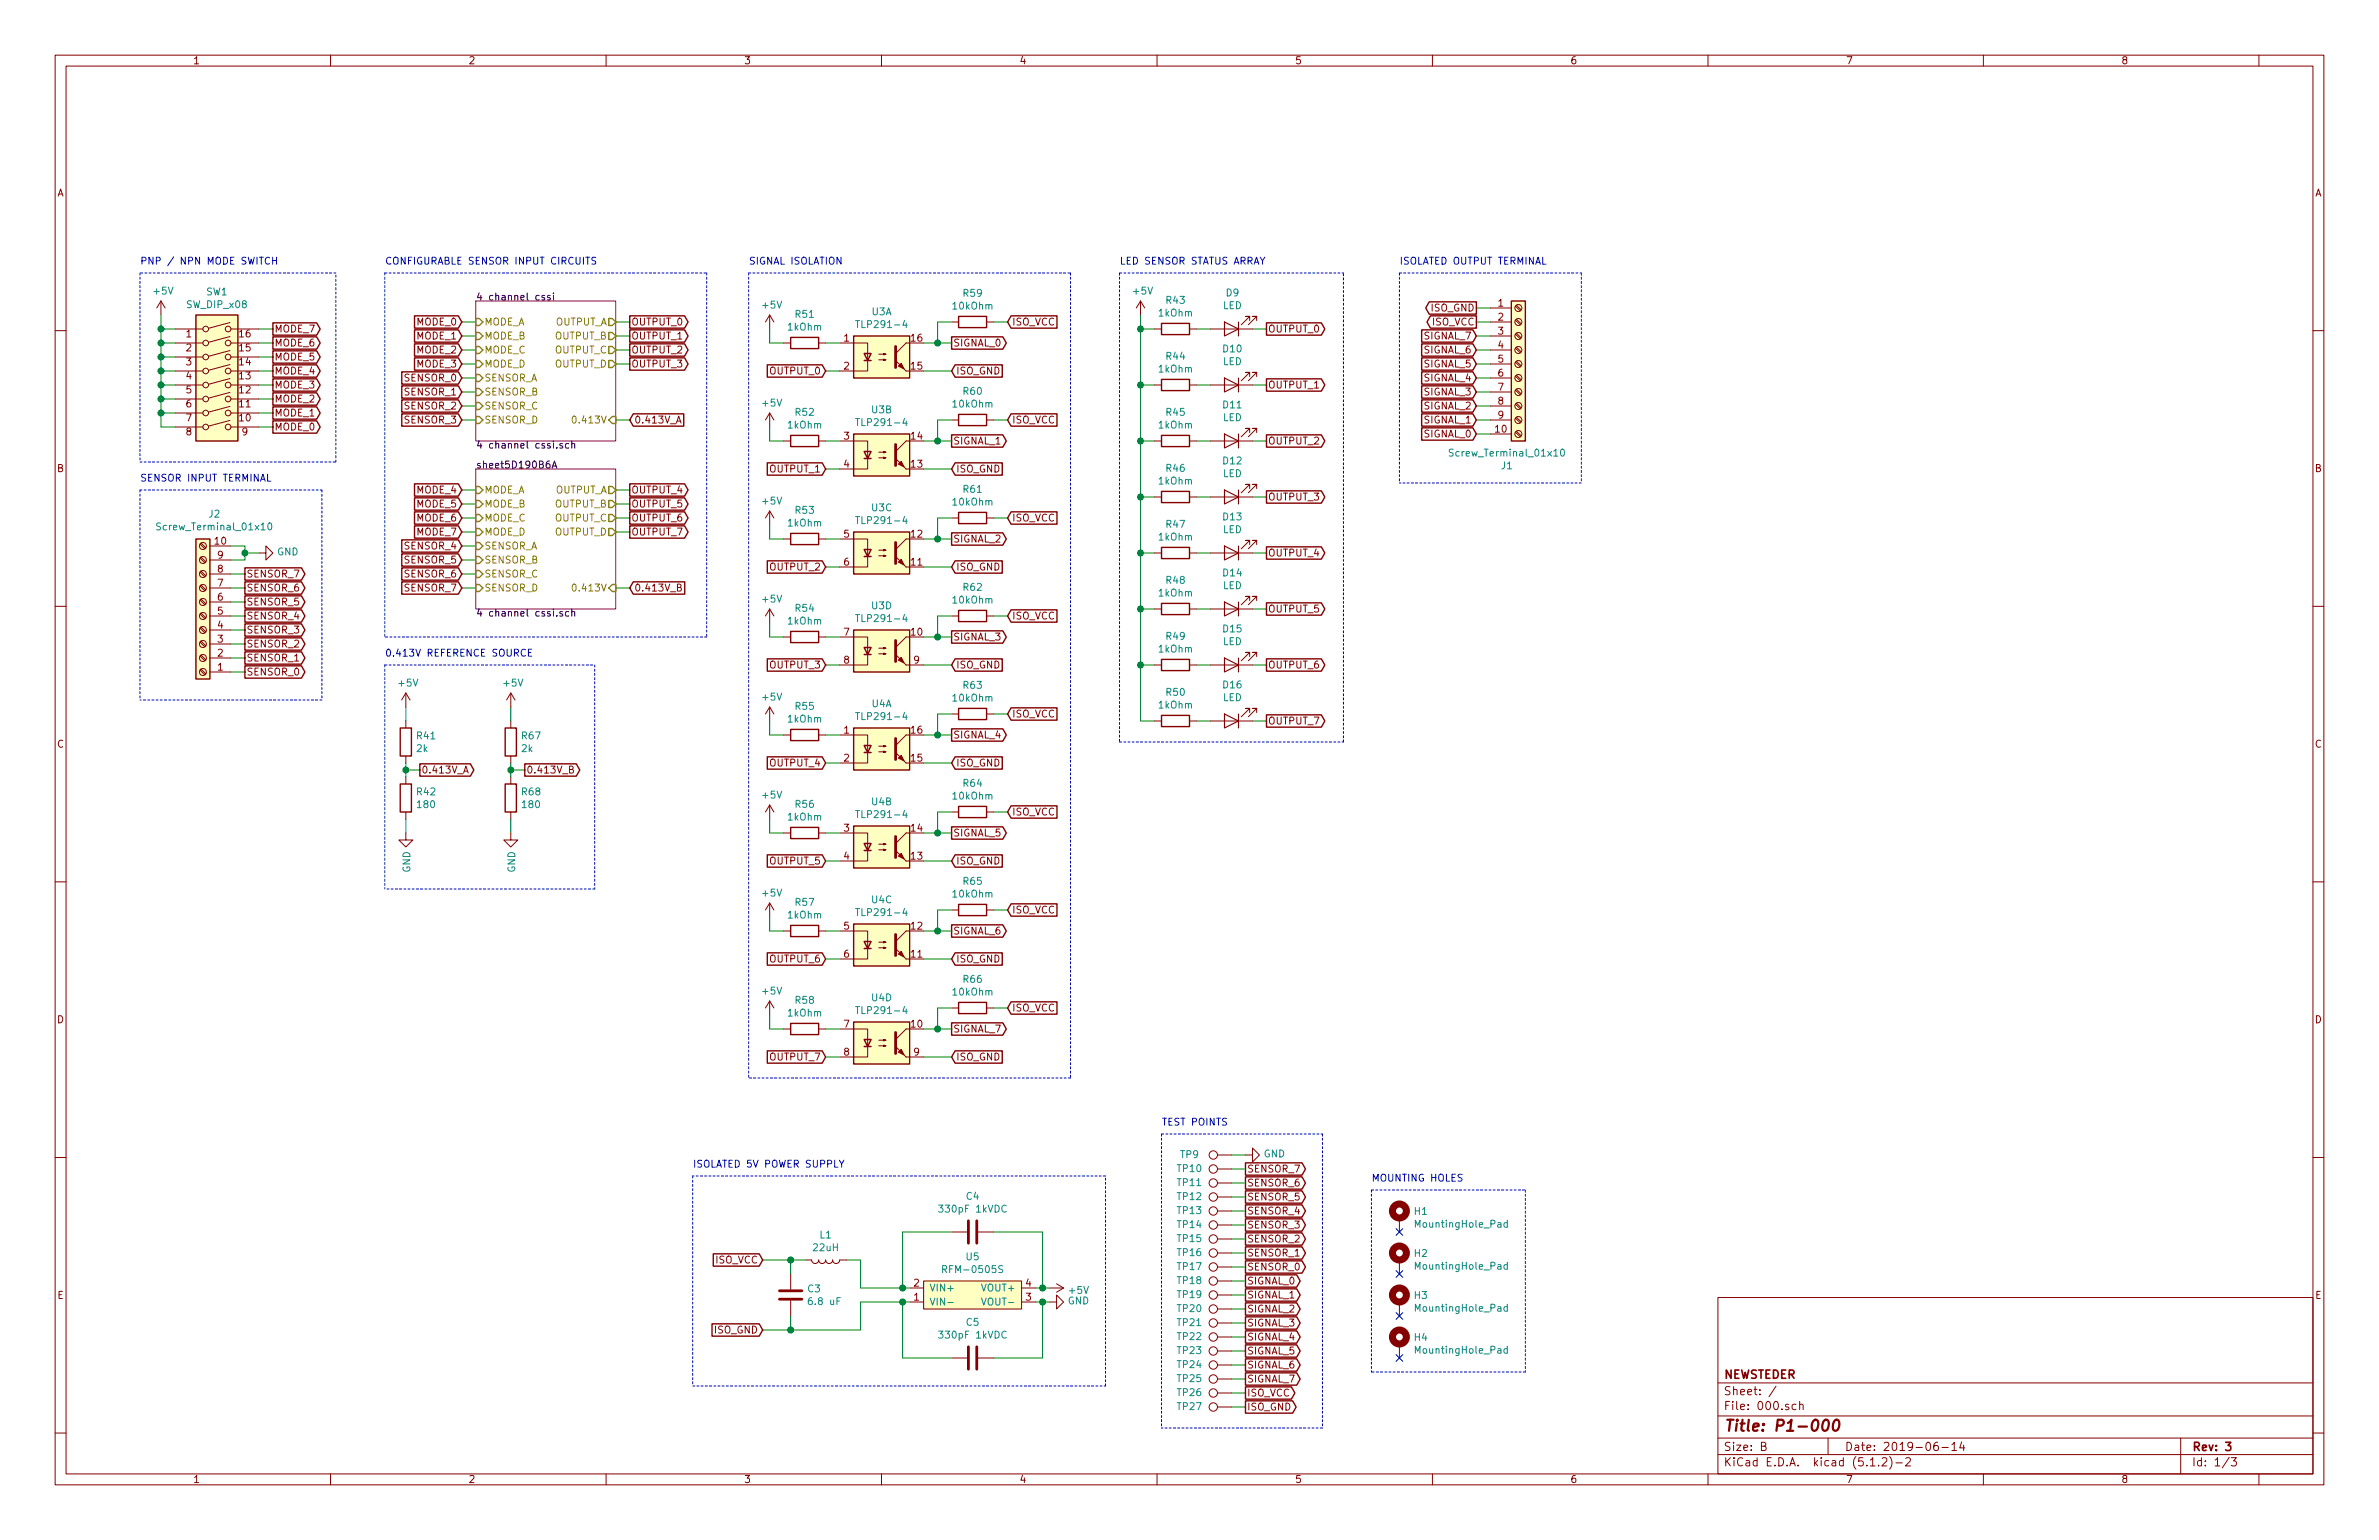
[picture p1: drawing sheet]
<svg xmlns="http://www.w3.org/2000/svg" width="432mm" height="279mm" viewBox="0 0 432 279" stroke-linecap="round" stroke-linejoin="round" font-family="sans-serif">
<defs><g id="words">
<text font-size="2.8" fill="#840000" x="312.8" y="259.7">Title: P1-000</text>
<g font-size="2.1" fill="#840000">
<text x="312.8" y="250.1">NEWSTEDER</text>
<text x="312.8" y="255.8">File: 000.sch</text>
<text x="312.8" y="253.1">Sheet: /</text>
<text x="312.8" y="263.2">Size: B</text>
<text x="334.8" y="263.2">Date: 2019-06-14</text>
<text x="397.8" y="263.2">Rev: 3</text>
<text x="312.8" y="266">KiCad E.D.A. kicad (5.1.2)-2</text>
<text x="397.8" y="266">Id: 1/3</text>
</g>
<g font-size="1.8" fill="#840000">
<text x="35" y="11.6">1</text>
<text x="85" y="11.6">2</text>
<text x="135" y="11.6">3</text>
<text x="185" y="11.6">4</text>
<text x="235" y="11.6">5</text>
<text x="285" y="11.6">6</text>
<text x="335" y="11.6">7</text>
<text x="385" y="11.6">8</text>
<text x="10.4" y="35.6">A</text>
<text x="420.2" y="35.6">A</text>
<text x="75.8" y="59.1">MODE_0</text>
<text x="114.6" y="59.1">OUTPUT_0</text>
<text x="183.7" y="59.1">ISO_VCC</text>
<text x="259.8" y="56.5">ISO_GND</text>
<text x="259.9" y="59.1">ISO_VCC</text>
<text x="271.9" y="55.6">1</text>
<text x="271.9" y="58.2">2</text>
<text x="33.8" y="61.2">1</text>
<text x="33.8" y="63.8">2</text>
<text x="43.5" y="63.8">15</text>
<text x="43.5" y="61.2">16</text>
<text x="49.8" y="60.3">MODE_7</text>
<text x="49.8" y="62.9">MODE_6</text>
<text x="49.8" y="65.4">MODE_5</text>
<text x="75.8" y="61.6">MODE_1</text>
<text x="75.8" y="64.1">MODE_2</text>
<text x="114.6" y="61.6">OUTPUT_1</text>
<text x="114.6" y="64.1">OUTPUT_2</text>
<text x="153.2" y="62">1</text>
<text x="165.4" y="62">16</text>
<text x="173" y="62.9">SIGNAL_0</text>
<text x="230.1" y="60.3">OUTPUT_0</text>
<text x="258.5" y="61.6">SIGNAL_7</text>
<text x="258.5" y="64.1">SIGNAL_6</text>
<text x="271.9" y="60.7">3</text>
<text x="271.9" y="63.2">4</text>
<text x="271.9" y="65.8">5</text>
<text x="33.8" y="66.3">3</text>
<text x="33.8" y="68.8">4</text>
<text x="33.8" y="71.4">5</text>
<text x="43.5" y="71.4">12</text>
<text x="43.5" y="68.8">13</text>
<text x="43.5" y="66.3">14</text>
<text x="49.8" y="67.9">MODE_4</text>
<text x="49.8" y="70.5">MODE_3</text>
<text x="73.6" y="69.2">SENSOR_0</text>
<text x="73.6" y="71.8">SENSOR_1</text>
<text x="75.8" y="66.7">MODE_3</text>
<text x="114.6" y="66.7">OUTPUT_3</text>
<text x="139.8" y="67.9">OUTPUT_0</text>
<text x="153.2" y="67.1">2</text>
<text x="165.4" y="67.1">15</text>
<text x="173.5" y="67.9">ISO_GND</text>
<text x="230.1" y="70.5">OUTPUT_1</text>
<text x="258.5" y="66.7">SIGNAL_5</text>
<text x="258.5" y="69.2">SIGNAL_4</text>
<text x="258.5" y="71.8">SIGNAL_3</text>
<text x="271.9" y="68.3">6</text>
<text x="271.9" y="70.9">7</text>
<text x="33.8" y="73.9">6</text>
<text x="33.8" y="76.5">7</text>
<text x="43.5" y="76.5">10</text>
<text x="43.5" y="73.9">11</text>
<text x="49.8" y="73">MODE_2</text>
<text x="49.8" y="75.6">MODE_1</text>
<text x="73.6" y="74.3">SENSOR_2</text>
<text x="73.6" y="76.8">SENSOR_3</text>
<text x="115.1" y="76.8">0.413V_A</text>
<text x="183.7" y="76.8">ISO_VCC</text>
<text x="258.5" y="74.3">SIGNAL_2</text>
<text x="258.5" y="76.8">SIGNAL_1</text>
<text x="271.9" y="73.4">8</text>
<text x="271.9" y="75.9">9</text>
<text x="33.8" y="79">8</text>
<text x="44" y="79">9</text>
<text x="49.8" y="78.1">MODE_0</text>
<text x="153.2" y="79.8">3</text>
<text x="165.4" y="79.8">14</text>
<text x="173" y="80.6">SIGNAL_1</text>
<text x="230.1" y="80.6">OUTPUT_2</text>
<text x="258.5" y="79.4">SIGNAL_0</text>
<text x="271.4" y="78.5">10</text>
<text x="10.4" y="85.6">B</text>
<text x="75.8" y="89.5">MODE_4</text>
<text x="114.6" y="89.5">OUTPUT_4</text>
<text x="139.8" y="85.7">OUTPUT_1</text>
<text x="153.2" y="84.8">4</text>
<text x="165.4" y="84.8">13</text>
<text x="173.5" y="85.7">ISO_GND</text>
<text x="420.2" y="85.6">B</text>
<text x="75.8" y="92.1">MODE_5</text>
<text x="75.8" y="94.6">MODE_6</text>
<text x="114.6" y="92.1">OUTPUT_5</text>
<text x="114.6" y="94.6">OUTPUT_6</text>
<text x="183.7" y="94.6">ISO_VCC</text>
<text x="230.1" y="90.8">OUTPUT_3</text>
<text x="39" y="98.8">10</text>
<text x="39.5" y="101.3">9</text>
<text x="73.6" y="99.7">SENSOR_4</text>
<text x="75.8" y="97.2">MODE_7</text>
<text x="114.6" y="97.2">OUTPUT_7</text>
<text x="153.2" y="97.5">5</text>
<text x="165.4" y="97.5">12</text>
<text x="173" y="98.4">SIGNAL_2</text>
<text x="230.1" y="101">OUTPUT_4</text>
<text x="39.5" y="106.4">7</text>
<text x="39.5" y="103.9">8</text>
<text x="44.7" y="107.3">SENSOR_6</text>
<text x="44.7" y="104.8">SENSOR_7</text>
<text x="73.6" y="102.2">SENSOR_5</text>
<text x="73.6" y="104.8">SENSOR_6</text>
<text x="73.6" y="107.3">SENSOR_7</text>
<text x="115.1" y="107.3">0.413V_B</text>
<text x="139.8" y="103.5">OUTPUT_2</text>
<text x="153.2" y="102.6">6</text>
<text x="165.4" y="102.6">11</text>
<text x="173.5" y="103.5">ISO_GND</text>
<text x="39.5" y="111.5">5</text>
<text x="39.5" y="109">6</text>
<text x="44.7" y="112.4">SENSOR_4</text>
<text x="44.7" y="109.9">SENSOR_5</text>
<text x="183.7" y="112.4">ISO_VCC</text>
<text x="230.1" y="111.1">OUTPUT_5</text>
<text x="39.5" y="119.1">2</text>
<text x="39.5" y="116.6">3</text>
<text x="39.5" y="114">4</text>
<text x="44.7" y="117.5">SENSOR_2</text>
<text x="44.7" y="114.9">SENSOR_3</text>
<text x="153.2" y="115.3">7</text>
<text x="165.4" y="115.3">10</text>
<text x="173" y="116.2">SIGNAL_3</text>
<text x="39.5" y="121.7">1</text>
<text x="44.7" y="122.6">SENSOR_0</text>
<text x="44.7" y="120">SENSOR_1</text>
<text x="139.8" y="121.3">OUTPUT_3</text>
<text x="153.2" y="120.4">8</text>
<text x="165.9" y="120.4">9</text>
<text x="173.5" y="121.3">ISO_GND</text>
<text x="230.1" y="121.3">OUTPUT_6</text>
<text x="183.7" y="130.2">ISO_VCC</text>
<text x="230.1" y="131.4">OUTPUT_7</text>
<text x="10.4" y="135.6">C</text>
<text x="153.2" y="133.1">1</text>
<text x="165.4" y="133.1">16</text>
<text x="173" y="134">SIGNAL_4</text>
<text x="420.2" y="135.6">C</text>
<text x="76.5" y="140.3">0.413V_A</text>
<text x="95.5" y="140.3">0.413V_B</text>
<text x="139.8" y="139.1">OUTPUT_4</text>
<text x="153.2" y="138.2">2</text>
<text x="165.4" y="138.2">15</text>
<text x="173.5" y="139.1">ISO_GND</text>
<text x="183.7" y="148">ISO_VCC</text>
<text x="153.2" y="150.9">3</text>
<text x="153.2" y="156">4</text>
<text x="165.4" y="156">13</text>
<text x="165.4" y="150.9">14</text>
<text x="173" y="151.8">SIGNAL_5</text>
<text x="139.8" y="156.8">OUTPUT_5</text>
<text x="173.5" y="156.8">ISO_GND</text>
<text x="183.7" y="165.7">ISO_VCC</text>
<text x="153.2" y="168.7">5</text>
<text x="153.2" y="173.7">6</text>
<text x="165.4" y="173.7">11</text>
<text x="165.4" y="168.7">12</text>
<text x="173" y="169.5">SIGNAL_6</text>
<text x="139.8" y="174.6">OUTPUT_6</text>
<text x="173.5" y="174.6">ISO_GND</text>
<text x="10.4" y="185.6">D</text>
<text x="183.7" y="183.5">ISO_VCC</text>
<text x="420.2" y="185.6">D</text>
<text x="153.2" y="186.4">7</text>
<text x="153.2" y="191.5">8</text>
<text x="165.4" y="186.4">10</text>
<text x="165.9" y="191.5">9</text>
<text x="173" y="187.3">SIGNAL_7</text>
<text x="139.8" y="192.4">OUTPUT_7</text>
<text x="173.5" y="192.4">ISO_GND</text>
<text x="226.3" y="212.7">SENSOR_7</text>
<text x="226.3" y="215.3">SENSOR_6</text>
<text x="226.3" y="220.3">SENSOR_4</text>
<text x="226.3" y="217.8">SENSOR_5</text>
<text x="226.3" y="225.4">SENSOR_2</text>
<text x="226.3" y="222.9">SENSOR_3</text>
<text x="226.3" y="228">SENSOR_1</text>
<text x="129.9" y="229.2">ISO_VCC</text>
<text x="165.9" y="233.4">2</text>
<text x="186.2" y="233.4">4</text>
<text x="226.3" y="230.5">SENSOR_0</text>
<text x="226.3" y="233">SIGNAL_0</text>
<text x="10.4" y="235.6">E</text>
<text x="165.9" y="236">1</text>
<text x="186.2" y="236">3</text>
<text x="226.3" y="238.1">SIGNAL_2</text>
<text x="226.3" y="235.6">SIGNAL_1</text>
<text x="420.2" y="235.6">E</text>
<text x="129.7" y="241.9">ISO_GND</text>
<text x="226.3" y="245.7">SIGNAL_5</text>
<text x="226.3" y="243.2">SIGNAL_4</text>
<text x="226.3" y="240.7">SIGNAL_3</text>
<text x="226.3" y="250.8">SIGNAL_7</text>
<text x="226.3" y="248.3">SIGNAL_6</text>
<text x="226.3" y="255.9">ISO_GND</text>
<text x="226.3" y="253.4">ISO_VCC</text>
<text x="35" y="269">1</text>
<text x="85" y="269">2</text>
<text x="135" y="269">3</text>
<text x="185" y="269">4</text>
<text x="235" y="269">5</text>
<text x="285" y="269">6</text>
<text x="335" y="269">7</text>
<text x="385" y="269">8</text>
</g>
<g font-size="1.8" fill="#0000c2">
<text x="25.4" y="48">PNP / NPN MODE SWITCH</text>
<text x="69.8" y="48">CONFIGURABLE SENSOR INPUT CIRCUITS</text>
<text x="135.9" y="48">SIGNAL ISOLATION</text>
<text x="203.2" y="48">LED SENSOR STATUS ARRAY</text>
<text x="254" y="48">ISOLATED OUTPUT TERMINAL</text>
<text x="25.4" y="87.4">SENSOR INPUT TERMINAL</text>
<text x="69.8" y="119.1">0.413V REFERENCE SOURCE</text>
<text x="210.8" y="204.2">TEST POINTS</text>
<text x="125.7" y="211.8">ISOLATED 5V POWER SUPPLY</text>
<text x="248.9" y="214.4">MOUNTING HOLES</text>
</g>
<g font-size="1.8" fill="#008484">
<text x="28" y="53.4">+5V</text>
<text x="37.5" y="53.6">SW1</text>
<text x="174.9" y="53.8">R59</text>
<text x="205.8" y="53.4">+5V</text>
<text x="222.6" y="53.8">D9</text>
<text x="34" y="55.9">SW_DIP_x08</text>
<text x="138.5" y="56">+5V</text>
<text x="143.1" y="60">1kOhm</text>
<text x="144.4" y="57.7">R51</text>
<text x="156.1" y="59.5">TLP291-4</text>
<text x="158.3" y="57.2">U3A</text>
<text x="173.1" y="56.2">10kOhm</text>
<text x="210.4" y="57.4">1kOhm</text>
<text x="211.7" y="55.1">R43</text>
<text x="221.9" y="56.1">LED</text>
<text x="211.7" y="65.3">R44</text>
<text x="222" y="63.9">D10</text>
<text x="174.9" y="71.6">R60</text>
<text x="210.4" y="67.6">1kOhm</text>
<text x="221.9" y="66.2">LED</text>
<text x="138.5" y="73.8">+5V</text>
<text x="143.1" y="77.7">1kOhm</text>
<text x="144.4" y="75.4">R52</text>
<text x="156.1" y="77.3">TLP291-4</text>
<text x="158.3" y="75">U3B</text>
<text x="173.1" y="73.9">10kOhm</text>
<text x="210.4" y="77.7">1kOhm</text>
<text x="211.7" y="75.4">R45</text>
<text x="221.9" y="76.4">LED</text>
<text x="222" y="74.1">D11</text>
<text x="263.8" y="82.8">Screw_Terminal_01x10</text>
<text x="174.9" y="89.4">R61</text>
<text x="210.4" y="87.9">1kOhm</text>
<text x="211.7" y="85.6">R46</text>
<text x="221.9" y="86.6">LED</text>
<text x="222" y="84.3">D12</text>
<text x="272.5" y="85.1">J1</text>
<text x="37.9" y="93.9">J2</text>
<text x="138.5" y="91.5">+5V</text>
<text x="143.1" y="95.5">1kOhm</text>
<text x="144.4" y="93.2">R53</text>
<text x="156.1" y="95.1">TLP291-4</text>
<text x="158.3" y="92.8">U3C</text>
<text x="173.1" y="91.7">10kOhm</text>
<text x="211.7" y="95.8">R47</text>
<text x="222" y="94.4">D13</text>
<text x="29.2" y="96.2">Screw_Terminal_01x10</text>
<text x="50.3" y="100.8">GND</text>
<text x="210.4" y="98.1">1kOhm</text>
<text x="221.9" y="96.7">LED</text>
<text x="174.9" y="107.2">R62</text>
<text x="211.7" y="105.9">R48</text>
<text x="221.9" y="106.9">LED</text>
<text x="222" y="104.6">D14</text>
<text x="138.5" y="109.3">+5V</text>
<text x="143.1" y="113.3">1kOhm</text>
<text x="144.4" y="111">R54</text>
<text x="156.1" y="112.9">TLP291-4</text>
<text x="158.3" y="110.5">U3D</text>
<text x="173.1" y="109.5">10kOhm</text>
<text x="210.4" y="108.2">1kOhm</text>
<text x="210.4" y="118.4">1kOhm</text>
<text x="211.7" y="116.1">R49</text>
<text x="221.9" y="117">LED</text>
<text x="222" y="114.7">D15</text>
<text x="72.4" y="124.6">+5V</text>
<text x="91.5" y="124.6">+5V</text>
<text x="174.9" y="125">R63</text>
<text x="222" y="124.9">D16</text>
<text x="138.5" y="127.1">+5V</text>
<text x="143.1" y="131.1">1kOhm</text>
<text x="144.4" y="128.8">R55</text>
<text x="156.1" y="130.6">TLP291-4</text>
<text x="158.3" y="128.3">U4A</text>
<text x="173.1" y="127.3">10kOhm</text>
<text x="210.4" y="128.5">1kOhm</text>
<text x="211.7" y="126.2">R50</text>
<text x="221.9" y="127.2">LED</text>
<text x="75.7" y="136.4">2k</text>
<text x="75.7" y="134.1">R41</text>
<text x="94.7" y="136.4">2k</text>
<text x="94.8" y="134.1">R67</text>
<text x="174.9" y="142.7">R64</text>
<text x="75.7" y="144.3">R42</text>
<text x="75.8" y="146.6">180</text>
<text x="94.8" y="144.3">R68</text>
<text x="94.9" y="146.6">180</text>
<text x="138.5" y="144.9">+5V</text>
<text x="143.1" y="148.9">1kOhm</text>
<text x="144.4" y="146.6">R56</text>
<text x="156.1" y="148.4">TLP291-4</text>
<text x="158.3" y="146.1">U4B</text>
<text x="173.1" y="145.1">10kOhm</text>
<text x="74.5" y="158.3" transform="rotate(-90 74.5 158.3)">GND</text>
<text x="93.5" y="158.3" transform="rotate(-90 93.5 158.3)">GND</text>
<text x="174.9" y="160.5">R65</text>
<text x="138.5" y="162.7">+5V</text>
<text x="143.1" y="166.6">1kOhm</text>
<text x="144.4" y="164.3">R57</text>
<text x="156.1" y="166.2">TLP291-4</text>
<text x="158.3" y="163.9">U4C</text>
<text x="173.1" y="162.8">10kOhm</text>
<text x="174.9" y="178.3">R66</text>
<text x="138.5" y="180.4">+5V</text>
<text x="143.1" y="184.4">1kOhm</text>
<text x="144.4" y="182.1">R58</text>
<text x="156.1" y="184">TLP291-4</text>
<text x="158.3" y="181.7">U4D</text>
<text x="173.1" y="180.6">10kOhm</text>
<text x="229.4" y="210">GND</text>
<text x="213.8" y="212.6">TP10</text>
<text x="213.8" y="215.2">TP11</text>
<text x="214.3" y="210.1">TP9</text>
<text x="170.9" y="220">330pF 1kVDC</text>
<text x="175.4" y="217.7">C4</text>
<text x="213.8" y="217.7">TP12</text>
<text x="213.8" y="220.3">TP13</text>
<text x="256.8" y="220.4">H1</text>
<text x="147.7" y="227">22uH</text>
<text x="148.8" y="224.7">L1</text>
<text x="213.8" y="222.8">TP14</text>
<text x="213.8" y="225.3">TP15</text>
<text x="213.8" y="227.9">TP16</text>
<text x="257.3" y="222.7">MountingHole_Pad</text>
<text x="171.8" y="231">RFM-0505S</text>
<text x="175.4" y="228.7">U5</text>
<text x="213.8" y="230.4">TP17</text>
<text x="213.8" y="233">TP18</text>
<text x="256.8" y="228">H2</text>
<text x="257.3" y="230.4">MountingHole_Pad</text>
<text x="146.6" y="234.5">C3</text>
<text x="147.1" y="236.8">6.8 uF</text>
<text x="168.7" y="236.9">VIN-</text>
<text x="168.7" y="234.3">VIN+</text>
<text x="178.5" y="234.3">VOUT+</text>
<text x="178.9" y="236.9">VOUT-</text>
<text x="193.8" y="236.7">GND</text>
<text x="194.2" y="234.7">+5V</text>
<text x="213.8" y="238">TP20</text>
<text x="213.8" y="235.5">TP19</text>
<text x="256.8" y="235.7">H3</text>
<text x="257.3" y="238">MountingHole_Pad</text>
<text x="170.9" y="242.8">330pF 1kVDC</text>
<text x="175.4" y="240.5">C5</text>
<text x="213.8" y="240.6">TP21</text>
<text x="213.8" y="243.1">TP22</text>
<text x="213.8" y="245.7">TP23</text>
<text x="256.8" y="243.3">H4</text>
<text x="257.3" y="245.6">MountingHole_Pad</text>
<text x="213.8" y="248.2">TP24</text>
<text x="213.8" y="250.7">TP25</text>
<text x="213.8" y="253.3">TP26</text>
<text x="213.8" y="255.8">TP27</text>
</g>
<g font-size="1.8">
<text x="86.4" y="54.5">4 channel cssi</text>
<text x="86.4" y="81.4">4 channel cssi.sch</text>
<text x="86.4" y="85">sheet5D190B6A</text>
<text x="86.4" y="111.9">4 channel cssi.sch</text>
</g>
<g font-size="1.8" fill="#848400">
<text x="87.9" y="59.1">MODE_A</text>
<text x="100.7" y="59.1">OUTPUT_A</text>
<text x="87.9" y="61.6">MODE_B</text>
<text x="87.9" y="64.1">MODE_C</text>
<text x="100.7" y="61.6">OUTPUT_B</text>
<text x="100.7" y="64.1">OUTPUT_C</text>
<text x="87.9" y="69.2">SENSOR_A</text>
<text x="87.9" y="71.8">SENSOR_B</text>
<text x="87.9" y="66.7">MODE_D</text>
<text x="100.7" y="66.7">OUTPUT_D</text>
<text x="87.9" y="74.3">SENSOR_C</text>
<text x="87.9" y="76.8">SENSOR_D</text>
<text x="104.6" y="76.8">0.413V</text>
<text x="87.9" y="89.5">MODE_A</text>
<text x="100.7" y="89.5">OUTPUT_A</text>
<text x="87.9" y="92.1">MODE_B</text>
<text x="87.9" y="94.6">MODE_C</text>
<text x="100.7" y="92.1">OUTPUT_B</text>
<text x="100.7" y="94.6">OUTPUT_C</text>
<text x="87.9" y="99.7">SENSOR_A</text>
<text x="87.9" y="97.2">MODE_D</text>
<text x="100.7" y="97.2">OUTPUT_D</text>
<text x="87.9" y="102.2">SENSOR_B</text>
<text x="87.9" y="104.8">SENSOR_C</text>
<text x="87.9" y="107.3">SENSOR_D</text>
<text x="104.6" y="107.3">0.413V</text>
</g>
</g></defs>
<g fill="none" stroke="#840000" stroke-width=".18">
<path d="M10 10h411.8v259.4h-411.8zM12 12h407.8v255.4h-407.8zM60 10v2M110 10v2M160 10v2M210 10v2M260 10v2M310 10v2M360 10v2M410 10v2M10 60h2M29.2 54.6l-.8 1.3"/>
<path d="M29.2 54.6v2.6M29.2 54.6l.8 1.3M31.7 59.7h5.1M41.7 58.5l-3.9 1.1M41.9 59.7h5.1M139.7 57.2l-.8 1.2M139.7 57.2v2.5M139.7 57.2l.8 1.2M172.7 58.4h1.3M179.1 58.4h1.2M207 54.6l-.8 1.3M207 54.6v2.6"/>
<path d="M207 54.6l.8 1.3M209.5 59.7h1.3M215.9 59.7h1.3M219.7 59.7h7.6M226.8 58.2v-.8h-.7h.7l-1.5 1.5M228.1 58.2v-.8h-.8h.8l-1.5 1.5M270.5 55.9h3.8M270.5 58.4h3.8M275.1 58.1l.8 .8M275.1 55.5l.8 .9M275.2 57.9l.9 .9M275.2 55.4l.9 .8"/>
<path d="M419.8 60h2M31.7 74.9h5.1M31.7 72.4h5.1M31.7 69.9h5.1M31.7 67.3h5.1M31.7 64.8h5.1M31.7 62.2h5.1M31.7 77.5h5.1M41.7 76.3l-3.9 1M41.7 73.7l-3.9 1.1M41.7 71.2l-3.9 1M41.7 68.7l-3.9 1"/>
<path d="M41.7 66.1l-3.9 1.1M41.7 63.6l-3.9 1M41.7 61.1l-3.9 1M41.9 74.9h5.1M41.9 72.4h5.1M41.9 69.9h5.1M41.9 67.3h5.1M41.9 64.8h5.1M41.9 62.2h5.1M41.9 77.5h5.1M122.8 76.8l.4-1.3 .4 1.3M122.9 76.4h.6"/>
<path d="M139.7 74.9v2.6M139.7 74.9l-.8 1.3M139.7 74.9l.8 1.3M142.2 62.2h1.3M148.6 62.2h1.3M152.4 62.2h5.1v5.1h-5.1M159.5 65.3h1.3l-.4 .1v-.2l.4 .1M159.5 64.3h1.3l-.4 .1v-.3l.4 .2M164.5 67.3h.6M165.1 62.2h-.6l-1.9 1.9M172.7 76.2h1.3M179.1 76.2h1.2"/>
<path d="M209.5 69.9h1.3M215.9 69.9h1.3M219.7 69.9h7.6M226.8 68.3v-.7h-.7h.7l-1.5 1.5M226.8 78.5v-.8h-.7h.7l-1.5 1.5M228.1 68.3v-.7h-.8h.8l-1.5 1.5M228.1 78.5v-.8h-.8h.8l-1.5 1.5M270.5 78.7h3.8M270.5 61h3.8M270.5 63.5h3.8M270.5 66h3.8M270.5 68.6h3.8"/>
<path d="M270.5 71.1h3.8M270.5 73.7h3.8M270.5 76.2h3.8M275.1 78.4l.8 .8M275.1 75.9l.8 .8M275.1 73.3l.8 .9M275.1 70.8l.8 .8M275.1 68.2l.8 .9M275.1 65.7l.8 .8M275.1 63.2l.8 .8M275.1 60.6l.8 .9M275.2 78.2l.9 .9"/>
<path d="M275.2 75.7l.9 .8M275.2 73.2l.9 .8M275.2 70.6l.9 .9M275.2 68.1l.9 .8M275.2 65.5l.9 .9M275.2 63l.9 .8M275.2 60.5l.9 .8M36.3 98.7l.9 .9M36.5 98.6l.9 .8M38.1 99.1h3.8M139.7 92.7v2.6M139.7 92.7l-.8 1.3"/>
<path d="M139.7 92.7l.8 1.3M142.2 80h1.3M142.2 97.8h1.3M148.6 80h1.3M148.6 97.8h1.3M152.4 80h5.1v5.1h-5.1M152.4 97.8h5.1v5.1h-5.1M159.5 83.1h1.3l-.4 .1v-.3l.4 .2M159.5 82h1.3l-.4 .2v-.3l.4 .1M159.5 99.8h1.3l-.4 .1v-.2l.4 .1M164.5 85.1h.6M165.1 80h-.6l-1.9 1.9"/>
<path d="M165.1 97.8h-.6l-1.9 1.9M172.7 94h1.3M179.1 94h1.2M209.5 80h1.3M209.5 90.2h1.3M215.9 80h1.3M215.9 90.2h1.3M219.7 80h7.6M219.7 90.2h7.6M226.8 88.6v-.7h-.7h.7l-1.5 1.5M226.8 98.8v-.8h-.7h.7l-1.5 1.6M228.1 88.6v-.7h-.8h.8l-1.5 1.5"/>
<path d="M228.1 98.8v-.8h-.8h.8l-1.5 1.6M10 110h2M36.3 101.3l.9 .8M36.3 103.8l.9 .8M36.3 106.3l.9 .9M36.3 108.9l.9 .8M36.3 111.4l.9 .9M36.3 114l.9 .8M36.3 116.5l.9 .8M36.3 119l.9 .9M36.5 101.1l.9 .8M36.5 103.6l.9 .9"/>
<path d="M36.5 106.2l.9 .8M36.5 108.7l.9 .9M36.5 111.3l.9 .8M36.5 113.8l.9 .8M36.5 116.3l.9 .9M36.5 118.9l.9 .8M38.1 119.4h3.8M38.1 116.8h3.8M38.1 114.3h3.8M38.1 111.8h3.8M38.1 109.2h3.8M38.1 106.7h3.8"/>
<path d="M38.1 104.1h3.8M38.1 101.6h3.8M47 100.3h1.3v-1.2l1.2 1.2-1.2 1.3v-1.3M123 106.6l.5-.1 .1-.2-.1-.2-.5-.1v1.2h.4l.2-.1 .1-.3-.3-.2M139.7 110.5v2.5M139.7 110.5l-.8 1.3M139.7 110.5l.8 1.3M142.2 115.6h1.3M148.6 115.6h1.3M152.4 115.6h5.1v5.1h-5.1M159.5 100.8h1.3l-.4 .2v-.3l.4 .1M159.5 118.6h1.3l-.4 .1v-.2l.4 .1"/>
<path d="M159.5 117.6h1.3l-.4 .1v-.2l.4 .1M164.5 102.9h.6M165.1 115.6h-.6l-1.9 1.9M172.7 111.8h1.3M179.1 111.8h1.2M209.5 100.3h1.3M209.5 110.5h1.3M215.9 100.3h1.3M215.9 110.5h1.3M219.7 100.3h7.6M219.7 110.5h7.6M226.8 109v-.8h-.7h.7l-1.5 1.5"/>
<path d="M226.8 119.1v-.7h-.7h.7l-1.5 1.5M228.1 109v-.8h-.8h.8l-1.5 1.5M228.1 119.1v-.7h-.8h.8l-1.5 1.5M419.8 110h2M36.3 121.6l.9 .8M36.5 121.4l.9 .9M38.1 121.9h3.8M73.7 125.7v2.6M73.7 130.8v1.3M73.7 137.2v1.2M73.7 125.7l-.8 1.3M73.7 125.7l.7 1.3"/>
<path d="M84.3 139.9h.6M92.7 125.7v2.6M92.7 130.8v1.3M92.7 137.2v1.2M92.7 125.7l-.8 1.3M92.7 125.7l.8 1.3M103.4 139.6l.5-.1 .1-.2v-.2l-.6-.1v1.3h.5l.1-.2 .1-.3-.3-.2M139.7 128.3v2.5M139.7 128.3l-.8 1.2M139.7 128.3l.8 1.2M142.2 133.4h1.3M148.6 133.4h1.3"/>
<path d="M152.4 133.4h5.1v5h-5.1M159.5 136.4h1.3l-.4 .1v-.2l.4 .1M159.5 135.4h1.3l-.4 .1v-.2l.4 .1M164.5 120.7h3.1M164.5 138.4h.6M165.1 133.4h-.6l-1.9 1.9M172.7 129.5h1.3M179.1 129.5h1.2M209.5 120.7h1.3M209.5 130.8h1.3M215.9 120.7h1.3M215.9 130.8h1.3"/>
<path d="M219.7 120.7h7.6M219.7 130.8h7.6M226.8 129.3v-.8h-.7h.7l-1.5 1.5M228.1 129.3v-.8h-.8h.8l-1.5 1.5M10 160h2M73.7 151.1v1.3h1.2l-1.2 1.3-1.3-1.3h1.3M73.7 141v1.2M73.7 147.3v1.3M84.2 140.3l.4-1.3 .4 1.3M92.7 151.1v1.3h1.3l-1.3 1.3-1.3-1.3h1.3M92.7 141v1.2M92.7 147.3v1.3"/>
<path d="M139.7 146.1v2.5M139.7 146.1l-.8 1.2M139.7 146.1l.8 1.2M142.2 151.1h1.3M148.6 151.1h1.3M152.4 151.1h5.1v5.1h-5.1M159.5 154.2h1.3l-.4 .1v-.2l.4 .1M159.5 153.2h1.3l-.4 .1v-.3l.4 .2M164.5 156.2h.6M165.1 151.1h-.6l-1.9 1.9M172.7 147.3h1.3M179.1 147.3h1.2"/>
<path d="M419.8 160h2M139.7 163.8v2.6M139.7 163.8l-.8 1.3M139.7 163.8l.8 1.3M142.2 168.9h1.3M148.6 168.9h1.3M152.4 168.9h5.1v5.1h-5.1M159.5 172h1.3l-.4 .1v-.3l.4 .2M159.5 170.9h1.3l-.4 .2v-.3l.4 .1M164.5 174h.6M165.1 168.9h-.6l-1.9 1.9M172.7 165.1h1.3"/>
<path d="M179.1 165.1h1.2M139.7 181.6v2.6M139.7 181.6l-.8 1.3M139.7 181.6l.8 1.3M142.2 186.7h1.3M148.6 186.7h1.3M152.4 186.7h5.1v5.1h-5.1M159.5 189.7h1.3l-.4 .2v-.3l.4 .1M159.5 188.7h1.3l-.4 .1v-.2l.4 .1M164.5 191.8h3.1M165.1 186.7h-.6l-1.9 1.9M172.7 182.9h1.3"/>
<path d="M179.1 182.9h1.2M10 210h2M221 212.1h2.5M221 214.6h2.5M221 217.2h2.5M221 219.7h2.5M221 209.6h2.5M226.1 209.6h1.2v-1.3l1.3 1.3-1.3 1.2v-1.2M419.8 210h2M143.5 231.1v2.8M143.5 236v2.8M146 228.6h1.3a.63 .63 0 0 0 .7 .6 .63 .63 0 0 0 .6-.6 .63 .63 0 0 0 .6 .6 .63 .63 0 0 0 .7-.6 .63 .63 0 0 0 .6 .6 .63 .63 0 0 0 .6-.6 .63 .63 0 0 0 .7 .6 .63 .63 0 0 0 .6-.6h1.3"/>
<path d="M165.1 236.2h2.5M165.1 233.7h2.5M167.6 232.4h17.8v5.1h-17.8zM172.7 223.5h2.8M177.5 223.5h2.8M185.4 236.2h2.6M185.4 233.7h2.6M190.5 236.2h1.3v-1.2l1.2 1.2-1.2 1.3v-1.3M190.5 233.7h2.5M191.8 232.9l1.2 .8M193 233.7l-1.2 .7M221 222.3h2.5"/>
<path d="M221 224.8h2.5M221 227.3h2.5M221 229.9h2.5M221 237.5h2.5M221 235h2.5M221 232.4h2.5M254 221v2.5M254 228.6v2.5M254 236.2v2.6M311.8 235.4h108v32h-108zM10 260h2M172.7 246.4h2.8"/>
<path d="M177.5 246.4h2.8M221 240h2.5M221 242.6h2.5M221 245.1h2.5M221 247.7h2.5M221 250.2h2.5M221 252.7h2.5M221 255.3h2.5M254 243.8v2.6M311.8 256.9h108M311.8 250.9h108M322.4 251.5l-1.3 1.9"/>
<path d="M326 254.8h-.4l-.3 .2v.6l.3 .2 .4-.1M326.6 254.9l.2-.1h.4l.1 1M326.6 254.3v1.5M419.8 260h2M60 267.4v2M110 267.4v2M160 267.4v2M210 267.4v2M260 267.4v2M310 267.4v2M311.8 263.9h108M311.8 260.9h108"/>
<path d="M319.7 262.4l.7-.1 .1-.2-.1-.4h-.7v1.5h.6l.3-.3a.41 .41 0 0 0-.4-.5M331.8 260.9v3M339.5 266h.8M341 265.8v.2M341.6 264.6l.2-.1h.4l.2 .1 .1 .3-.1 .2-.8 .9h.9M343 264.3a1.71 1.71 0 0 1 0 2.2M344.1 265.4h1.2M345.9 264.6l.6-.1 .3 .4-1 1.1h1M351.7 261.7a.62 .62 0 0 0-.7 .6l.1 .7 .2 .2 .5-.2v-.5l-.1-.2h-.4l-.3 .2M352.5 262.6h1.1M354.3 262.1l.4-.4v1.5M354.3 263.2h.8"/>
<path d="M356.1 261.6l-.4 1.1h.9M356.4 262.2v1M360 267.4v2M395.8 260.9v6.5M404.6 264.4l-1.2 1.9M405 264.5h.9l-.5 .5 .4 .2v.6l-.2 .2-.6-.2M410 267.4v2"/>
<circle cx="37.3" cy="59.7" r=".51"/>
<circle cx="41.4" cy="59.7" r=".51"/>
<circle cx="275.6" cy="55.9" r=".63"/>
<circle cx="275.6" cy="58.4" r=".63"/>
<circle cx="37.3" cy="67.3" r=".51"/>
<circle cx="37.3" cy="62.2" r=".51"/>
<circle cx="37.3" cy="77.5" r=".51"/>
<circle cx="37.3" cy="74.9" r=".51"/>
<circle cx="37.3" cy="72.4" r=".51"/>
<circle cx="37.3" cy="69.9" r=".51"/>
<circle cx="37.3" cy="64.8" r=".51"/>
<circle cx="41.4" cy="62.2" r=".51"/>
<circle cx="41.4" cy="77.5" r=".51"/>
<circle cx="41.4" cy="67.3" r=".51"/>
<circle cx="41.4" cy="74.9" r=".51"/>
<circle cx="41.4" cy="72.4" r=".51"/>
<circle cx="41.4" cy="64.8" r=".51"/>
<circle cx="41.4" cy="69.9" r=".51"/>
<circle cx="275.6" cy="63.5" r=".63"/>
<circle cx="275.6" cy="76.2" r=".63"/>
<circle cx="275.6" cy="61" r=".63"/>
<circle cx="275.6" cy="71.1" r=".63"/>
<circle cx="275.6" cy="78.7" r=".63"/>
<circle cx="275.6" cy="73.7" r=".63"/>
<circle cx="275.6" cy="66" r=".63"/>
<circle cx="275.6" cy="68.6" r=".63"/>
<circle cx="36.8" cy="99.1" r=".63"/>
<circle cx="36.8" cy="116.8" r=".63"/>
<circle cx="36.8" cy="101.6" r=".63"/>
<circle cx="36.8" cy="111.8" r=".63"/>
<circle cx="36.8" cy="119.4" r=".63"/>
<circle cx="36.8" cy="109.2" r=".63"/>
<circle cx="36.8" cy="106.7" r=".63"/>
<circle cx="36.8" cy="104.1" r=".63"/>
<circle cx="36.8" cy="114.3" r=".63"/>
<circle cx="36.8" cy="121.9" r=".63"/>
<circle cx="220.2" cy="214.6" r=".76"/>
<circle cx="220.2" cy="219.7" r=".76"/>
<circle cx="220.2" cy="209.5" r=".76"/>
<circle cx="220.2" cy="217.2" r=".76"/>
<circle cx="220.2" cy="212.1" r=".76"/>
<circle cx="220.2" cy="237.5" r=".76"/>
<circle cx="220.2" cy="224.8" r=".76"/>
<circle cx="220.2" cy="227.3" r=".76"/>
<circle cx="220.2" cy="232.4" r=".76"/>
<circle cx="220.2" cy="234.9" r=".76"/>
<circle cx="220.2" cy="222.2" r=".76"/>
<circle cx="220.2" cy="229.9" r=".76"/>
<circle cx="220.2" cy="247.6" r=".76"/>
<circle cx="220.2" cy="250.2" r=".76"/>
<circle cx="220.2" cy="242.6" r=".76"/>
<circle cx="220.2" cy="245.1" r=".76"/>
<circle cx="220.2" cy="252.7" r=".76"/>
<circle cx="220.2" cy="240" r=".76"/>
<circle cx="220.2" cy="255.3" r=".76"/>
</g>
<path d="M404 261.7h.9l-.5 .6 .4 .1v.6l-.2 .2-.6-.2" fill="none" stroke="#840000" stroke-width=".3"/>
<path d="M331.1 257.8a.45 .45 0 0 1 .4-.2 .45 .45 0 0 1 .4 .4 1.15 1.15 0 0 1-.8 1.6l-.2-.1a1.5 1.5 0 0 1 .2-1.7zM333 257.8a.45 .45 0 0 1 .5-.2 .45 .45 0 0 1 .3 .4 1.15 1.15 0 0 1-.8 1.6l-.1-.1a1.55 1.55 0 0 1 .1-1.7z" fill="none" stroke="#840000" stroke-width=".41"/>
<g fill="#ffffc2" stroke="#ffffc2" stroke-width=".18">
<path d="M35.6 57.2h7.6v22.8h-7.6z"/>
<path d="M35.6 97.8h2.5v25.4h-2.5z"/>
<path d="M167.6 232.4h17.8v5.1h-17.8z"/>
<path d="M274.3 54.6h2.6v25.4h-2.6z"/>
<path d="M154.9 61h10.2v7.6h-10.2z"/>
<path d="M154.9 78.7h10.2v7.7h-10.2z"/>
<path d="M154.9 96.5h10.2v7.6h-10.2z"/>
<path d="M154.9 114.3h10.2v7.6h-10.2z"/>
<path d="M154.9 132.1h10.2v7.6h-10.2z"/>
<path d="M154.9 149.9h10.2v7.6h-10.2z"/>
<path d="M154.9 167.6h10.2v7.7h-10.2z"/>
<path d="M154.9 185.4h10.2v7.6h-10.2z"/>
</g>
<g fill="none" stroke="#840000" stroke-width=".25">
<path d="M35.6 57.2h7.6v22.8h-7.6zM49.5 58.6h8l.6 1.1-.6 1.1h-8zM75.2 57.3h8l.6 1.1-.6 1.1h-8zM75.2 59.8h8l.6 1.2-.6 1.1h-8zM114.3 57.3h10l.6 1.1-.6 1.1h-10zM114.3 59.8h10l.6 1.2-.6 1.1h-10zM174 57.4h5.1v2h-5.1zM183.5 57.3h8.3v2.2h-8.3l-.6-1.1zM210.8 58.7h5.1v2h-5.1zM229.9 58.6h9.9l.7 1.1-.7 1.1h-9.9zM258 59.8h9.3l.7 1.2-.7 1.1h-9.3zM259.4 54.8h8.6v2.2h-8.6l-.6-1.1z"/>
<path d="M259.6 57.3h8.4v2.2h-8.4l-.6-1.1zM274.3 54.6h2.6v25.4h-2.6zM49.5 61.1h8l.6 1.1-.6 1.1h-8zM49.5 63.7h8l.6 1.1-.6 1.1h-8zM49.5 66.2h8l.6 1.1-.6 1.1h-8zM49.5 68.7h8l.6 1.2-.6 1.1h-8zM49.5 71.3h8l.6 1.1-.6 1.1h-8zM49.5 73.8h8l.6 1.1-.6 1.1h-8zM49.5 76.4h8l.6 1.1-.6 1.1h-8zM72.9 67.5h10.3l.6 1.1-.6 1.1h-10.3zM72.9 70h10.3l.6 1.1-.6 1.1h-10.3zM72.9 72.5h10.3l.6 1.2-.6 1.1h-10.3z"/>
<path d="M72.9 75.1h10.3l.6 1.1-.6 1.1h-10.3zM75.2 62.4h8l.6 1.1-.6 1.1h-8zM75.2 64.9h8l.6 1.1-.6 1.2h-8zM114.3 62.4h10l.6 1.1-.6 1.1h-10zM114.3 64.9h10l.6 1.1-.6 1.2h-10zM114.9 75.1h9.2v2.2h-9.2l-.6-1.1zM139.3 66.2h9.9l.7 1.1-.7 1.1h-9.9zM143.5 61.2h5.1v2h-5.1zM143.5 79h5.1v2h-5.1zM154.9 61h10.2v7.6h-10.2zM154.9 78.7h10.2v7.7h-10.2zM156.8 64.1h1.3l-.6 1.3z"/>
<path d="M156.8 65.4h1.3M172.7 61.1h9.3l.7 1.1-.7 1.1h-9.3zM172.7 78.9h9.3l.7 1.1-.7 1.1h-9.3zM173.4 66.2h8.5v2.2h-8.5l-.7-1.1zM174 75.2h5.1v2h-5.1zM183.5 75.1h8.3v2.2h-8.3l-.6-1.1zM210.8 68.8h5.1v2.1h-5.1zM210.8 79h5.1v2h-5.1zM229.9 68.7h9.9l.7 1.2-.7 1.1h-9.9zM229.9 78.9h9.9l.7 1.1-.7 1.1h-9.9zM258 62.4h9.3l.7 1.1-.7 1.1h-9.3zM258 64.9h9.3l.7 1.1-.7 1.2h-9.3z"/>
<path d="M258 67.5h9.3l.7 1.1-.7 1.1h-9.3zM258 70h9.3l.7 1.1-.7 1.1h-9.3zM258 72.5h9.3l.7 1.2-.7 1.1h-9.3zM258 75.1h9.3l.7 1.1-.7 1.1h-9.3zM258 77.6h9.3l.7 1.1-.7 1.2h-9.3zM35.6 97.8h2.5v25.4h-2.5zM72.9 97.9h10.3l.6 1.2-.6 1.1h-10.3zM75.2 87.8h8l.6 1.1-.6 1.1h-8zM75.2 90.3h8l.6 1.1-.6 1.2h-8zM75.2 92.9h8l.6 1.1-.6 1.1h-8zM75.2 95.4h8l.6 1.1-.6 1.1h-8zM114.3 87.8h10l.6 1.1-.6 1.1h-10z"/>
<path d="M114.3 90.3h10l.6 1.1-.6 1.2h-10zM114.3 92.9h10l.6 1.1-.6 1.1h-10zM114.3 95.4h10l.6 1.1-.6 1.1h-10zM139.3 84h9.9l.7 1.1-.7 1.1h-9.9zM143.5 96.8h5.1v2h-5.1zM154.9 96.5h10.2v7.6h-10.2zM156.8 81.9h1.3l-.6 1.3zM156.8 99.7h1.3l-.6 1.3zM156.8 83.2h1.3M172.7 96.7h9.3l.7 1.1-.7 1.1h-9.3zM173.4 84h8.5v2.2h-8.5l-.7-1.1zM174 93h5.1v2h-5.1z"/>
<path d="M183.5 92.9h8.3v2.2h-8.3l-.6-1.1zM210.8 89.2h5.1v2h-5.1zM210.8 99.3h5.1v2h-5.1zM229.9 89.1h9.9l.7 1.1-.7 1.1h-9.9zM229.9 99.2h9.9l.7 1.1-.7 1.1h-9.9zM44.4 115.7h10.3l.6 1.1-.6 1.2h-10.3zM44.4 113.2h10.3l.6 1.1-.6 1.1h-10.3zM44.4 110.6h10.3l.6 1.2-.6 1.1h-10.3zM44.4 108.1h10.3l.6 1.1-.6 1.1h-10.3zM44.4 105.6h10.3l.6 1.1-.6 1.1h-10.3zM44.4 103h10.3l.6 1.1-.6 1.2h-10.3zM44.4 118.3h10.3l.6 1.1-.6 1.1h-10.3z"/>
<path d="M72.9 100.5h10.3l.6 1.1-.6 1.1h-10.3zM72.9 103h10.3l.6 1.1-.6 1.2h-10.3zM72.9 105.6h10.3l.6 1.1-.6 1.1h-10.3zM114.9 105.6h9.4v2.2h-9.4l-.6-1.1zM139.3 119.5h9.9l.7 1.2-.7 1.1h-9.9zM139.3 101.8h9.9l.7 1.1-.7 1.1h-9.9zM143.5 114.6h5.1v2h-5.1zM154.9 114.3h10.2v7.6h-10.2zM156.8 117.5h1.3l-.6 1.2zM156.8 101h1.3M156.8 118.7h1.3M172.7 114.5h9.3l.7 1.1-.7 1.1h-9.3z"/>
<path d="M173.4 101.8h8.5v2.2h-8.5l-.7-1.1zM173.4 119.5h8.5v2.3h-8.5l-.7-1.1zM174 110.7h5.1v2.1h-5.1zM183.5 110.6h8.3v2.3h-8.3l-.6-1.1zM210.8 109.5h5.1v2h-5.1zM210.8 119.6h5.1v2.1h-5.1zM229.9 109.4h9.9l.7 1.1-.7 1.1h-9.9zM229.9 119.5h9.9l.7 1.2-.7 1.1h-9.9zM44.4 120.8h10.3l.6 1.1-.6 1.1h-10.3zM72.6 132.1h2.1v5.1h-2.1zM76.2 138.6h9.2l.6 1.1-.6 1.1h-9.2zM91.7 132.1h2v5.1h-2z"/>
<path d="M95.2 138.6h9.4l.6 1.1-.6 1.1h-9.4zM139.3 137.3h9.9l.7 1.1-.7 1.1h-9.9zM143.5 132.3h5.1v2.1h-5.1zM154.9 132.1h10.2v7.6h-10.2zM156.8 135.3h1.3l-.6 1.2zM156.8 136.5h1.3M172.7 132.2h9.3l.7 1.2-.7 1.1h-9.3zM173.4 137.3h8.5v2.2h-8.5l-.7-1.1zM174 128.5h5.1v2.1h-5.1zM183.5 128.4h8.3v2.3h-8.3l-.6-1.2zM210.8 129.8h5.1v2h-5.1zM229.9 129.7h9.9l.7 1.1-.7 1.1h-9.9z"/>
<path d="M72.6 142.2h2.1v5.1h-2.1zM91.7 142.2h2v5.1h-2zM139.3 155.1h9.9l.7 1.1-.7 1.1h-9.9zM143.5 150.1h5.1v2h-5.1zM154.9 149.9h10.2v7.6h-10.2zM156.8 153h1.3l-.6 1.3zM156.8 154.3h1.3M172.7 150h9.3l.7 1.1-.7 1.1h-9.3zM173.4 155.1h8.5v2.2h-8.5l-.7-1.1zM174 146.3h5.1v2h-5.1zM183.5 146.2h8.3v2.2h-8.3l-.6-1.1zM139.3 172.9h9.9l.7 1.1-.7 1.1h-9.9z"/>
<path d="M143.5 167.9h5.1v2h-5.1zM154.9 167.6h10.2v7.7h-10.2zM156.8 170.8h1.3l-.6 1.3zM156.8 172.1h1.3M172.7 167.8h9.3l.7 1.1-.7 1.1h-9.3zM173.4 172.9h8.5v2.2h-8.5l-.7-1.1zM174 164.1h5.1v2h-5.1zM183.5 164h8.3v2.2h-8.3l-.6-1.1zM139.3 190.7h9.9l.7 1.1-.7 1.1h-9.9zM143.5 185.7h5.1v2h-5.1zM154.9 185.4h10.2v7.6h-10.2zM156.8 188.6h1.3l-.6 1.3z"/>
<path d="M156.8 189.9h1.3M172.7 185.6h9.3l.7 1.1-.7 1.1h-9.3zM173.4 190.7h8.5v2.2h-8.5l-.7-1.1zM174 181.9h5.1v2h-5.1zM183.5 181.8h8.3v2.2h-8.3l-.6-1.1zM226.1 211h10.2l.7 1.1-.7 1.1h-10.2zM226.1 218.6h10.2l.7 1.1-.7 1.1h-10.2zM226.1 216.1h10.2l.7 1.1-.7 1.1h-10.2zM226.1 213.5h10.2l.7 1.1-.7 1.1h-10.2zM129.5 227.5h8.3l.6 1.1-.6 1.1h-8.3zM226.1 228.8h10.2l.7 1.1-.7 1.1h-10.2zM226.1 223.7h10.2l.7 1.1-.7 1.1h-10.2z"/>
<path d="M226.1 221.1h10.2l.7 1.2-.7 1.1h-10.2zM226.1 226.2h10.2l.7 1.1-.7 1.1h-10.2zM226.1 238.9h9.3l.6 1.1-.6 1.1h-9.3zM226.1 236.4h9.3l.6 1.1-.6 1.1h-9.3zM226.1 233.8h9.3l.6 1.2-.6 1.1h-9.3zM226.1 231.3h9.3l.6 1.1-.6 1.1h-9.3zM129.2 240.2h8.6l.6 1.1-.6 1.1h-8.6zM226.1 249.1h9.3l.6 1.1-.6 1.1h-9.3zM226.1 246.5h9.3l.6 1.2-.6 1.1h-9.3zM226.1 244h9.3l.6 1.1-.6 1.1h-9.3zM226.1 241.5h9.3l.6 1.1-.6 1.1h-9.3zM226.1 254.2h8.5l.7 1.1-.7 1.1h-8.5z"/>
<path d="M226.1 251.6h8.3l.6 1.1-.6 1.1h-8.3z"/>
</g>
<g fill="none" stroke="#008400" stroke-width=".18">
<path d="M29.2 57.2v20.3h2.5M29.2 59.7h2.5M47 59.7h2.5M83.8 58.4h2.6M111.8 58.4h2.5M139.7 59.7v2.5h2.5M172.7 58.4h-2.5v3.8M180.3 58.4h2.6M207 59.7h2.5M207 57.2v73.6h2.5M217.2 59.7h2.5M227.3 59.7h2.6"/>
<path d="M268 58.4h2.5M268 55.9h2.5M29.2 74.9h2.5M29.2 72.4h2.5M29.2 69.9h2.5M29.2 67.3h2.5M29.2 64.8h2.5M29.2 62.2h2.5M47 77.5h2.5M47 74.9h2.5M47 72.4h2.5M47 69.9h2.5"/>
<path d="M47 67.3h2.5M47 64.8h2.5M47 62.2h2.5M83.8 73.7h2.6M83.8 71.1h2.6M83.8 68.6h2.6M83.8 66h2.6M83.8 63.5h2.6M83.8 61h2.6M83.8 76.2h2.6M111.8 66h2.5M111.8 63.5h2.5"/>
<path d="M111.8 61h2.5M111.8 76.2h2.5M139.7 77.5v2.5h2.5M149.9 67.3h2.5M149.9 62.2h2.5M167.6 67.3h5.1M167.6 62.2h5.1M172.7 76.2h-2.5v3.8M180.3 76.2h2.6M207 69.9h2.5M217.2 69.9h2.5M227.3 69.9h2.6"/>
<path d="M268 73.7h2.5M268 71.1h2.5M268 68.6h2.5M268 66h2.5M268 63.5h2.5M268 61h2.5M268 76.2h2.5M268 78.7h2.5M41.9 99.1h2.5v2.5h-2.5M83.8 99.1h2.6M83.8 94h2.6M83.8 88.9h2.6"/>
<path d="M83.8 91.4h2.6M83.8 96.5h2.6M111.8 94h2.5M111.8 88.9h2.5M111.8 91.4h2.5M111.8 96.5h2.5M139.7 95.3v2.5h2.5M149.9 85.1h2.5M149.9 80h2.5M149.9 97.8h2.5M167.6 85.1h5.1M167.6 80h5.1"/>
<path d="M167.6 97.8h5.1M172.7 94h-2.5v3.8M180.3 94h2.6M207 80h2.5M207 90.2h2.5M217.2 80h2.5M217.2 90.2h2.5M227.3 80h2.6M227.3 90.2h2.6M41.9 116.8h2.5M41.9 114.3h2.5M41.9 111.8h2.5"/>
<path d="M41.9 109.2h2.5M41.9 106.7h2.5M41.9 104.1h2.5M41.9 119.4h2.5M44.4 100.3h2.6M83.8 106.7h2.6M83.8 104.1h2.6M83.8 101.6h2.6M111.8 106.7h2.5M139.7 113v2.6h2.5M149.9 102.9h2.5M149.9 115.6h2.5"/>
<path d="M167.6 102.9h5.1M167.6 115.6h5.1M172.7 111.8h-2.5v3.8M180.3 111.8h2.6M207 100.3h2.5M207 110.5h2.5M217.2 100.3h2.5M217.2 110.5h2.5M227.3 100.3h2.6M227.3 110.5h2.6M41.9 121.9h2.5M73.7 128.3v2.5"/>
<path d="M73.7 138.4v2.6M73.7 139.7h2.5M92.7 139.7h2.5M92.7 128.3v2.5M92.7 138.4v2.6M139.7 130.8v2.6h2.5M149.9 120.7h2.5M149.9 133.4h2.5M149.9 138.4h2.5M167.6 120.7h5.1M167.6 133.4h5.1M167.6 138.4h5.1"/>
<path d="M172.7 129.5h-2.5v3.9M180.3 129.5h2.6M207 120.7h2.5M217.2 120.7h2.5M217.2 130.8h2.5M227.3 120.7h2.6M227.3 130.8h2.6M73.7 148.6v2.5M92.7 148.6v2.5M139.7 148.6v2.5h2.5M149.9 151.1h2.5M149.9 156.2h2.5"/>
<path d="M167.6 151.1h5.1M167.6 156.2h5.1M172.7 147.3h-2.5v3.8M180.3 147.3h2.6M139.7 166.4v2.5h2.5M149.9 168.9h2.5M149.9 174h2.5M167.6 168.9h5.1M167.6 174h5.1M172.7 165.1h-2.5v3.8M180.3 165.1h2.6M139.7 184.2v2.5h2.5"/>
<path d="M149.9 186.7h2.5M149.9 191.8h2.5M167.6 186.7h5.1M167.6 191.8h5.1M172.7 182.9h-2.5v3.8M180.3 182.9h2.6M223.5 212.1h2.6M223.5 214.6h2.6M223.5 217.2h2.6M223.5 219.7h2.6M223.5 209.6h2.6M138.4 228.6h7.6"/>
<path d="M143.5 228.6v2.5M143.5 238.8v2.5M153.7 228.6h2.5v5.1h8.9M163.8 236.2v10.2h8.9M165.1 236.2h-8.9v5.1h-17.8M172.7 223.5h-8.9v10.2M180.3 223.5h8.9v10.2M188 236.2h2.5M188 233.7h2.5M189.2 236.2v10.2h-8.9M223.5 222.3h2.6M223.5 224.8h2.6"/>
<path d="M223.5 227.3h2.6M223.5 229.9h2.6M223.5 237.5h2.6M223.5 235h2.6M223.5 232.4h2.6M223.5 240h2.6M223.5 242.6h2.6M223.5 245.1h2.6M223.5 247.7h2.6M223.5 250.2h2.6M223.5 252.7h2.6M223.5 255.3h2.6"/>
</g>
<g fill="#008400" stroke="#008400" stroke-width=".25">
<circle cx="29.2" cy="74.9" r=".51"/>
<circle cx="29.2" cy="72.4" r=".51"/>
<circle cx="29.2" cy="69.9" r=".51"/>
<circle cx="29.2" cy="67.3" r=".51"/>
<circle cx="29.2" cy="64.8" r=".51"/>
<circle cx="29.2" cy="62.2" r=".51"/>
<circle cx="29.2" cy="59.7" r=".51"/>
<circle cx="44.5" cy="100.3" r=".51"/>
<circle cx="163.8" cy="236.2" r=".51"/>
<circle cx="189.2" cy="236.2" r=".51"/>
<circle cx="163.8" cy="233.7" r=".51"/>
<circle cx="189.2" cy="233.7" r=".51"/>
<circle cx="143.5" cy="241.3" r=".51"/>
<circle cx="143.5" cy="228.6" r=".51"/>
<circle cx="207" cy="59.7" r=".51"/>
<circle cx="207" cy="69.9" r=".51"/>
<circle cx="207" cy="80" r=".51"/>
<circle cx="207" cy="90.2" r=".51"/>
<circle cx="207" cy="100.3" r=".51"/>
<circle cx="207" cy="110.5" r=".51"/>
<circle cx="207" cy="120.7" r=".51"/>
<circle cx="170.2" cy="62.2" r=".51"/>
<circle cx="170.2" cy="80" r=".51"/>
<circle cx="170.2" cy="97.8" r=".51"/>
<circle cx="170.2" cy="115.6" r=".51"/>
<circle cx="170.2" cy="133.4" r=".51"/>
<circle cx="170.2" cy="151.1" r=".51"/>
<circle cx="170.2" cy="168.9" r=".51"/>
<circle cx="170.2" cy="186.7" r=".51"/>
<circle cx="73.7" cy="139.7" r=".51"/>
<circle cx="92.7" cy="139.7" r=".51"/>
</g>
<g fill="none" stroke="#008484" stroke-width=".18">
<path d="M155.3 58.2h.7M164.2 58.1l-.3 .9h.8M164.5 58.6v.8M155.3 75.9h.7M164.2 75.9l-.3 .9h.8M164.5 76.4v.8M29.1 94.9h-.4l-.2 .1v.4l.6 .3v.2l-.2 .2h-.5M48.8 94.9h.1a.69 .69 0 0 1 .4 .6 .69 .69 0 0 1-.4 .6 .83 .83 0 0 1-.1-1.2zM155.3 93.7h.7M164.2 93.7l-.3 .9h.8M164.5 94.2v.8M263.8 81.6l-.5-.1-.2 .1v.4l.6 .3 .1 .2-.3 .3-.5-.1"/>
<path d="M283.4 81.6l.1-.1a.69 .69 0 0 1 .5 .6 .69 .69 0 0 1-.5 .7 .83 .83 0 0 1-.1-1.2zM155.3 111.5h.7M164.2 111.5l-.3 .8h.8M164.5 111.9v.9M155.3 129.3h.7M164.2 129.2l-.3 .9h.8M164.5 129.7v.9M155.3 147.1h.7M164.2 147l-.3 .9h.8M164.5 147.5v.8M155.3 164.8h.7M164.2 164.8l-.3 .9h.8"/>
<path d="M164.5 165.3v.8M155.3 182.6h.7M164.2 182.6l-.3 .9h.8M164.5 183.1v.8M182.6 218.8a.6 .6 0 0 0-.8 .4 .6 .6 0 0 0 .6 .7l.2-.1M171.1 230.3l.7-.1v-.5l-.7-.1v1.3M172 236.3h1M178.2 235.5l.4 1.3 .4-1.3M182 229.7l-.5-.1-.2 .3 .1 .3 .5 .2v.4l-.2 .1-.4-.1M273.6 221.9l-.4-.1-.2 .2 .1 .6h.5M273.6 229.5l-.4-.1-.2 .3 .1 .5h.5M273.6 237.1h-.4l-.2 .2 .1 .5h.5"/>
<path d="M273.6 221.4v1.3M273.6 229v1.3M273.6 236.6v1.3M182.6 241.6a.6 .6 0 0 0-.8 .4 .6 .6 0 0 0 .6 .8l.2-.2M273.6 244.7h-.4l-.2 .2 .1 .6h.5M273.6 244.2v1.3"/>
</g>
<g fill="none" stroke="#840000" stroke-width=".51">
<path d="M162.6 62.9v3.8M162.6 80.6v3.9M162.6 98.4v3.8M162.6 116.2v3.8M162.6 134v3.8M162.6 151.8v3.8M162.6 169.5v3.9M162.6 187.3v3.8M141.5 235.7h4M141.5 234.2h4M175.8 221.5v4.1M177.3 221.5v4.1"/>
<path d="M175.8 244.3v4.1M177.3 244.3v4.1"/>
</g>
<g fill="none" stroke="#0000c2" stroke-width=".18" stroke-dasharray=".4 .4">
<path d="M25.4 49.5v34.3M61 49.5h-35.6M69.8 49.5h58.5M69.8 49.5v66.1M128.3 49.5v66.1M135.9 49.5h58.4M135.9 49.5v146.1M194.3 49.5v146.1M203.2 49.5v85.1M203.2 49.5h40.6M254 49.5h33M254 49.5v38.1"/>
<path d="M287 49.5v38.1M25.4 83.8h35.6M25.4 88.9h33M25.4 88.9v38.1M58.4 88.9v38.1M61 83.8v-34.3M287 87.6h-33M128.3 115.6h-58.5M58.4 127h-33M69.8 120.7h38.1M69.8 120.7v40.6M107.9 120.7v40.6"/>
<path d="M203.2 134.6h40.6M243.8 134.6v-85.1M107.9 161.3h-38.1M194.3 195.6h-58.4M125.7 213.4v38.1M200.7 213.4h-75M210.8 205.7h29.2M210.8 205.7v53.4M240 205.7v53.4M248.9 215.9h28M248.9 215.9v33M276.9 215.9v33"/>
<path d="M125.7 251.5h75M200.7 251.5v-38.1M240 259.1h-29.2M276.9 248.9h-28"/>
</g>
<g fill="none" stroke="#840000" stroke-width=".2">
<path d="M222.2 58.4l2.6 1.3-2.6 1.3zM224.8 58.4v2.6M222.2 68.6l2.6 1.3-2.6 1.2zM222.2 78.7l2.6 1.3-2.6 1.3zM224.8 68.6v2.5M224.8 78.7v2.6M222.2 88.9l2.6 1.3-2.6 1.2zM222.2 99.1l2.6 1.2-2.6 1.3zM224.8 88.9v2.5M224.8 99.1v2.5M222.2 109.2l2.6 1.3-2.6 1.3zM222.2 119.4l2.6 1.3-2.6 1.2z"/>
<path d="M224.8 109.2v2.6M224.8 119.4v2.5M222.2 129.5l2.6 1.3-2.6 1.3zM224.8 129.5v2.6"/>
</g>
<g fill="none" stroke="#840000" stroke-width="1.3">
<circle cx="254" cy="219.7" r="1.27"/>
<circle cx="254" cy="234.9" r="1.27"/>
<circle cx="254" cy="227.3" r="1.27"/>
<circle cx="254" cy="242.6" r="1.27"/>
</g>
<path d="M253.4 222.9l1.2 1.2M253.4 230.5l1.2 1.2M253.4 238.2l1.2 1.2M254.6 222.9l-1.2 1.2M254.6 230.5l-1.2 1.2M254.6 238.2l-1.2 1.2M253.4 245.8l1.2 1.2M254.6 245.8l-1.2 1.2" fill="none" stroke="#000084" stroke-width=".18"/>
<g fill="none" stroke="#0000c2" stroke-width=".18">
<path d="M48.9 46.8a.6 .6 0 0 0-.8 .4 .6 .6 0 0 0 .6 .7l.2-.1M49.5 46.7v1.2M49.5 47.3h.7M50.2 46.7v1.2M106.3 46.7h.7M108.1 46.7h-.5l-.1 .1v.4l.5 .2 .1 .3-.2 .2h-.5M228.7 46.7l.5 .6 .4-.6M280 46.7v1.2h.6M48.6 86v1.3h.6M95.9 118.4h.4M96.5 117.8h-.6v1.2h.6M152.3 210.5l.5 .7 .4-.7"/>
<path d="M152.8 211.2v.6"/>
</g>
<g fill="#840000" stroke="#840000" stroke-width=".18">
<path d="M162.6 65.4l1.9 1.9z"/>
<path d="M163.1 66.4l.5-.5 .5 1z"/>
<path d="M162.6 83.2l1.9 1.9z"/>
<path d="M163.1 84.2l.5-.5 .5 1z"/>
<path d="M162.6 101l1.9 1.9z"/>
<path d="M163.1 102l.5-.5 .5 1z"/>
<path d="M162.6 118.7l1.9 2z"/>
<path d="M163.1 119.8l.5-.5 .5 1z"/>
<path d="M162.6 136.5l1.9 1.9z"/>
<path d="M163.1 137.5l.5-.5 .5 1z"/>
<path d="M162.6 154.3l1.9 1.9z"/>
<path d="M163.1 155.3l.5-.5 .5 1z"/>
<path d="M162.6 172.1l1.9 1.9z"/>
<path d="M163.1 173.1l.5-.5 .5 1z"/>
<path d="M162.6 189.9l1.9 1.9z"/>
<path d="M163.1 190.9l.5-.5 .5 1z"/>
</g>
<path d="M86.4 54.6h25.4v25.4h-25.4zM86.4 85.1h25.4v25.4h-25.4z" fill="none" stroke="#840084" stroke-width=".18"/>
<g fill="none" stroke="#000" stroke-width=".18">
<path d="M98.8 53.6h-.3l-.2 .2 .1 .1 .4 .2v.3h-.5M99.8 53.6h-.3l-.1 .2v.1l.4 .2v.3h-.4M100.5 53.2v.1M100.5 53.6v.8M99.7 83.6l-.3 .1a.87 .87 0 0 0 0 1.2l.4-.1v-.5l-.4-.2-.3 .3M100.2 84.9l.4-1.3 .5 1.3M100.3 84.6h.6M102.1 80.5h-.3l-.2 .1 .1 .2 .4 .1v.4h-.5M103.2 80.5h-.3l-.3 .2 .1 .6h.5M103.8 80.6l.2-.1h.3v.8M103.8 80v1.3M102.1 111l-.3-.1-.2 .2 .1 .2 .4 .1v.3h-.5"/>
<path d="M103.2 111l-.3-.1-.3 .3 .1 .5h.5M103.8 111.1l.2-.2 .3 .1v.8M103.8 110.5v1.3"/>
</g>
<g fill="none" stroke="#848400" stroke-width=".25">
<path d="M86.4 57.8h.6l.6 .6-.6 .7h-.6zM110.5 57.8h.6l.7 .6-.7 .7h-.6zM86.4 67.9h.6l.6 .7-.6 .6h-.6zM86.4 60.3h.6l.6 .7-.6 .6h-.6zM86.4 70.5h.6l.6 .6-.6 .7h-.6zM86.4 62.9h.6l.6 .6-.6 .6h-.6zM86.4 73h.6l.6 .7-.6 .6h-.6zM86.4 65.4h.6l.6 .6-.6 .7h-.6zM86.4 75.6h.6l.6 .6-.6 .6h-.6zM110.5 60.3h.6l.7 .7-.7 .6h-.6zM110.5 62.9h.6l.7 .6-.7 .6h-.6zM110.5 65.4h.6l.7 .6-.7 .7h-.6z"/>
<path d="M111.1 75.6h.7v1.2h-.7l-.6-.6zM86.4 88.3h.6l.6 .6-.6 .6h-.6zM86.4 98.4h.6l.6 .7-.6 .6h-.6zM86.4 90.8h.6l.6 .6-.6 .7h-.6zM86.4 93.3h.6l.6 .7-.6 .6h-.6zM86.4 95.9h.6l.6 .6-.6 .7h-.6zM110.5 88.3h.6l.7 .6-.7 .6h-.6zM110.5 90.8h.6l.7 .6-.7 .7h-.6zM110.5 93.3h.6l.7 .7-.7 .6h-.6zM110.5 95.9h.6l.7 .6-.7 .7h-.6zM86.4 101h.6l.6 .6-.6 .6h-.6zM86.4 103.5h.6l.6 .6-.6 .7h-.6z"/>
<path d="M86.4 106h.6l.6 .7-.6 .6h-.6zM111.1 106h.7v1.3h-.7l-.6-.6z"/>
</g>
<path d="M104 75.6l.2-.1a.69 .69 0 0 1 .4 .6 .69 .69 0 0 1-.4 .7l-.3-.3v-.2zM104 106.1l.2-.1a.69 .69 0 0 1 .4 .6 .69 .69 0 0 1-.4 .6l-.3-.2v-.2z" fill="none" stroke="#848400" stroke-width=".18"/>
<use href="#words"/>
</svg>
